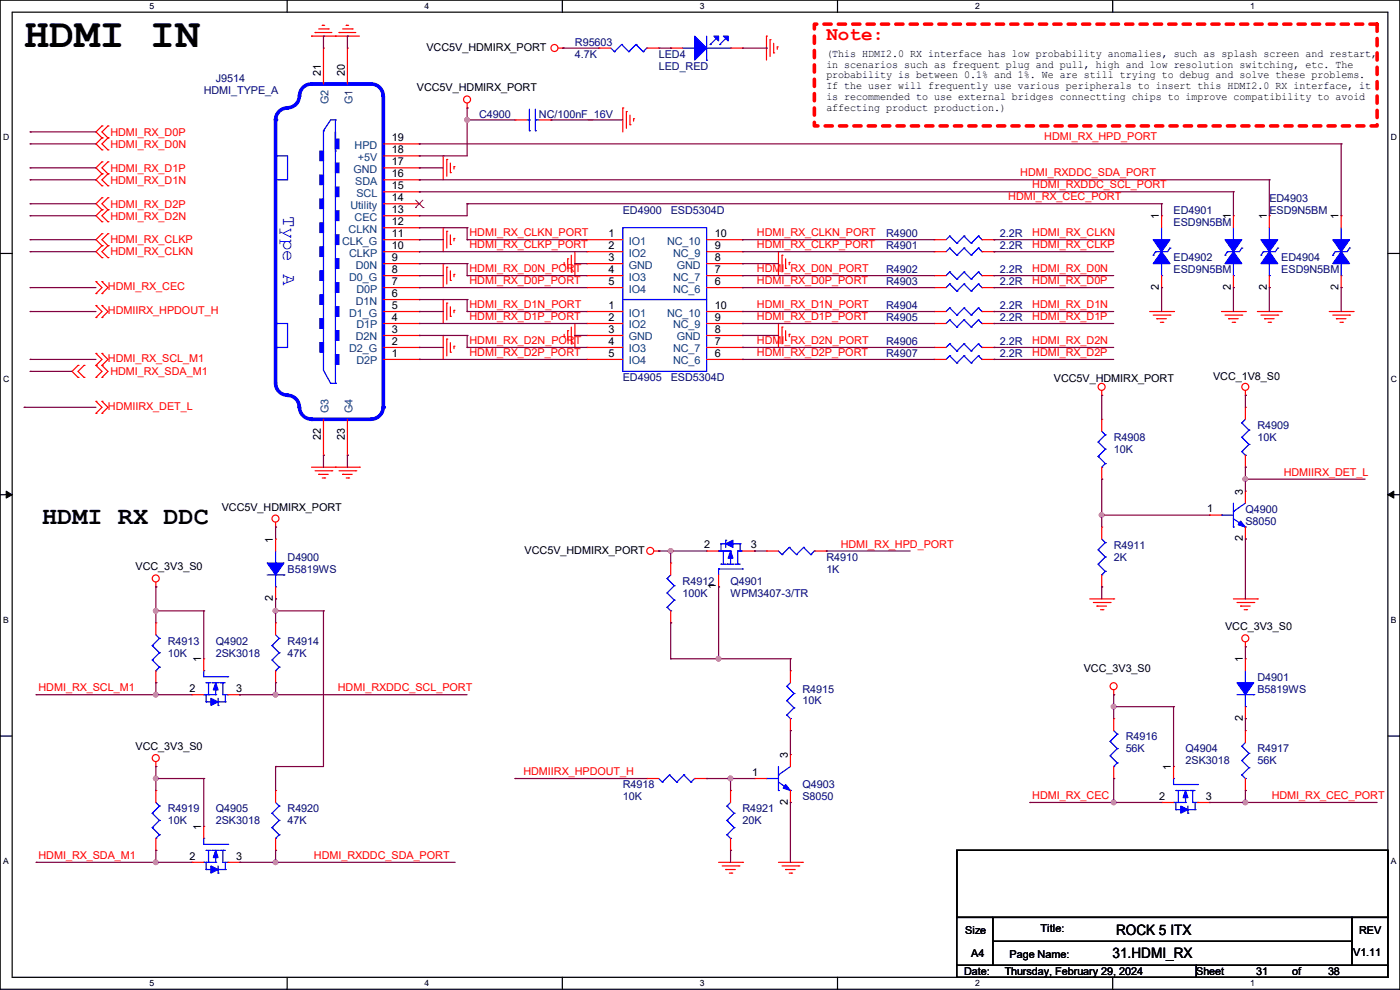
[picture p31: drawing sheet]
<svg xmlns="http://www.w3.org/2000/svg" width="297mm" height="210mm" viewBox="0 0 297 210" stroke-linecap="round" stroke-linejoin="round" font-family="sans-serif">
<defs><g id="words">
<text font-size="8.9" x="5.1" y="10">HDMI IN</text>
<text font-size="5.3" x="8.9" y="111.2">HDMI RX DDC</text>
<text font-size="4.1" fill="#f00" x="175.3" y="8.6">Note:</text>
<text font-size="4.1" fill="#00f" x="60.1" y="45.8" transform="rotate(90 60.1 45.8)">Type A</text>
<g font-size="3">
<text x="236" y="203.2">31.HDMI_RX</text>
<text x="236.8" y="198.4">ROCK 5 IIITX</text>
<text x="236.8" y="198.4">ROCK 5 TX</text>
</g>
<g font-size="2.3">
<text x="90.5" y="10.8">VCC5V_HDMIRX_PORT</text>
<text x="68.1" y="16" transform="rotate(-90 68.1 16)">21</text>
<text x="73.2" y="16" transform="rotate(-90 73.2 16)">20</text>
<text x="175.3" y="12.1">(This HDMI2.0 RX interface has low probability anomalies, such as splash screen and restart,</text>
<text x="175.3" y="14.4">in scenarios such as frequent plug and pull, high and low resolution switching, etc. The</text>
<text x="175.3" y="16.6">probability is between 0.1% and 1%. We are still trying to debug and solve these problems.</text>
<text x="88.4" y="19.4">VCC5V_HDMIRX_PORT</text>
<text x="175.3" y="18.9">If the user will frequently use various peripherals to insert this HDMI2.0 RX interface, it</text>
<text x="175.3" y="21.2">is recommended to use external bridges connectting chips to improve compatibility to avoid</text>
<text x="175.3" y="23.5">affecting product production.)</text>
<text x="83.1" y="30">19</text>
<text x="83.1" y="35.1">17</text>
<text x="83.1" y="32.5">18</text>
<text x="83.1" y="40.1">15</text>
<text x="83.1" y="37.6">16</text>
<text x="83.1" y="47.8">12</text>
<text x="83.1" y="45.2">13</text>
<text x="83.1" y="42.7">14</text>
<text x="245.9" y="46.5" transform="rotate(-90 245.9 46.5)">1</text>
<text x="261.1" y="46.5" transform="rotate(-90 261.1 46.5)">1</text>
<text x="268.7" y="46.5" transform="rotate(-90 268.7 46.5)">1</text>
<text x="284" y="46.5" transform="rotate(-90 284 46.5)">1</text>
<text x="83.1" y="52.8">10</text>
<text x="83.1" y="50.3">11</text>
<text x="129.1" y="50.3">1</text>
<text x="129.1" y="52.8">2</text>
<text x="151.7" y="50.3">10</text>
<text x="151.7" y="52.8">9</text>
<text x="83.1" y="57.9">8</text>
<text x="83.1" y="55.4">9</text>
<text x="129.1" y="57.9">4</text>
<text x="129.1" y="55.4">3</text>
<text x="151.7" y="57.9">7</text>
<text x="151.7" y="55.4">8</text>
<text x="83.1" y="65.5">5</text>
<text x="83.1" y="63">6</text>
<text x="83.1" y="60.5">7</text>
<text x="129.1" y="60.5">5</text>
<text x="129.1" y="65.5">1</text>
<text x="151.7" y="60.5">6</text>
<text x="151.7" y="65.5">10</text>
<text x="245.9" y="61.5" transform="rotate(-90 245.9 61.5)">2</text>
<text x="261.1" y="61.5" transform="rotate(-90 261.1 61.5)">2</text>
<text x="268.7" y="61.5" transform="rotate(-90 268.7 61.5)">2</text>
<text x="284" y="61.5" transform="rotate(-90 284 61.5)">2</text>
<text x="83.1" y="70.6">3</text>
<text x="83.1" y="68.1">4</text>
<text x="129.1" y="68.1">2</text>
<text x="129.1" y="70.6">3</text>
<text x="151.7" y="68.1">9</text>
<text x="151.7" y="70.6">8</text>
<text x="83.1" y="75.7">1</text>
<text x="83.1" y="73.2">2</text>
<text x="129.1" y="73.2">4</text>
<text x="129.1" y="75.7">5</text>
<text x="151.7" y="73.2">7</text>
<text x="151.7" y="75.7">6</text>
<text x="223.6" y="81.1">VCC5V_HDMIRX_PORT</text>
<text x="257.3" y="80.6">VCC_1V8_S0</text>
<text x="68.1" y="93.3" transform="rotate(-90 68.1 93.3)">22</text>
<text x="73.2" y="93.3" transform="rotate(-90 73.2 93.3)">23</text>
<text x="263.7" y="104.9" transform="rotate(-90 263.7 104.9)">3</text>
<text x="47" y="108.3">VCC5V_HDMIRX_PORT</text>
<text x="256.1" y="108.7">1</text>
<text x="57.9" y="115.1" transform="rotate(-90 57.9 115.1)">1</text>
<text x="111.3" y="117.4">VCC5V_HDMIRX_PORT</text>
<text x="149.4" y="116.3">2</text>
<text x="159.3" y="116.3">3</text>
<text x="263.7" y="114.9" transform="rotate(-90 263.7 114.9)">2</text>
<text x="28.7" y="121">VCC_3V3_S0</text>
<text x="151.9" y="125" transform="rotate(-90 151.9 125)">1</text>
<text x="57.9" y="127.6" transform="rotate(-90 57.9 127.6)">2</text>
<text x="259.9" y="133.7">VCC_3V3_S0</text>
<text x="42.7" y="140.5" transform="rotate(-90 42.7 140.5)">1</text>
<text x="229.9" y="142.6">VCC_3V3_S0</text>
<text x="263.7" y="140.5" transform="rotate(-90 263.7 140.5)">1</text>
<text x="40.2" y="146.8">2</text>
<text x="50.1" y="146.8">3</text>
<text x="263.7" y="153" transform="rotate(-90 263.7 153)">2</text>
<text x="28.7" y="159.1">VCC_3V3_S0</text>
<text x="167.1" y="160.8" transform="rotate(-90 167.1 160.8)">3</text>
<text x="159.6" y="164.6">1</text>
<text x="248.4" y="163.4" transform="rotate(-90 248.4 163.4)">1</text>
<text x="167.1" y="170.7" transform="rotate(-90 167.1 170.7)">2</text>
<text x="245.9" y="169.7">2</text>
<text x="255.8" y="169.7">3</text>
<text x="42.7" y="176.1" transform="rotate(-90 42.7 176.1)">1</text>
<text x="40.2" y="182.4">2</text>
<text x="50.1" y="182.4">3</text>
<text x="220.8" y="197.7">Title:</text>
<text x="204.8" y="198.2">Size</text>
<text x="206" y="203">A4</text>
<text x="214.2" y="203.3">Page Name:</text>
<text x="287.1" y="202.8">V1.11</text>
<text x="288.3" y="198.2">REV</text>
<text x="204.5" y="206.8">Date:</text>
<text x="213.1" y="206.8">Thursday, February 29, 2024</text>
<text x="253.8" y="206.8">Sheet</text>
<text x="266.5" y="206.8">31</text>
<text x="274.1" y="206.8">of</text>
<text x="281.7" y="206.8">38</text>
</g>
<g font-size="2.3" fill="#000080">
<text x="122" y="9.7">R95603</text>
<text x="45.8" y="17.4">J9514</text>
<text x="122" y="12.3">4.7K</text>
<text x="139.7" y="12.3">LED4</text>
<text x="139.7" y="14.8">LED_RED</text>
<text x="43.2" y="19.9">HDMI_TYPE_A</text>
<text x="101.6" y="25">C4900</text>
<text x="114.3" y="25">NC/100nF_16V</text>
<text x="132.1" y="45.3">ED4900</text>
<text x="142.3" y="45.3">ESD5304D</text>
<text x="249" y="45.3">ED4901</text>
<text x="249" y="47.8">ESD9N5BM</text>
<text x="269.3" y="42.8">ED4903</text>
<text x="269.3" y="45.3">ESD9N5BM</text>
<text x="188" y="52.9">R4901</text>
<text x="188" y="50.4">R4900</text>
<text x="212.1" y="52.9">2.2R</text>
<text x="212.1" y="50.4">2.2R</text>
<text x="188" y="58">R4902</text>
<text x="212.1" y="58">2.2R</text>
<text x="249" y="55.5">ED4902</text>
<text x="249" y="58">ESD9N5BM</text>
<text x="271.8" y="55.5">ED4904</text>
<text x="271.8" y="58">ESD9N5BM</text>
<text x="188" y="65.6">R4904</text>
<text x="188" y="60.5">R4903</text>
<text x="212.1" y="65.6">2.2R</text>
<text x="212.1" y="60.5">2.2R</text>
<text x="188" y="68.2">R4905</text>
<text x="212.1" y="68.2">2.2R</text>
<text x="188" y="73.2">R4906</text>
<text x="188" y="75.8">R4907</text>
<text x="212.1" y="73.2">2.2R</text>
<text x="212.1" y="75.8">2.2R</text>
<text x="132.1" y="80.9">ED4905</text>
<text x="142.3" y="80.9">ESD5304D</text>
<text x="236.3" y="93.6">R4908</text>
<text x="266.7" y="91">R4909</text>
<text x="266.7" y="93.6">10K</text>
<text x="236.3" y="96.1">10K</text>
<text x="264.2" y="108.8">Q4900</text>
<text x="264.2" y="111.3">S8050</text>
<text x="61" y="119">D4900</text>
<text x="175.3" y="119">R4910</text>
<text x="236.3" y="116.4">R4911</text>
<text x="236.3" y="119">2K</text>
<text x="61" y="121.5">B5819WS</text>
<text x="144.8" y="124">R4912</text>
<text x="155" y="124">Q4901</text>
<text x="175.3" y="121.5">1K</text>
<text x="144.8" y="126.6">100K</text>
<text x="155" y="126.6">WPM3407-3/TR</text>
<text x="35.6" y="136.7">R4913</text>
<text x="45.8" y="136.7">Q4902</text>
<text x="61" y="136.7">R4914</text>
<text x="35.6" y="139.3">10K</text>
<text x="45.8" y="139.3">2SK3018</text>
<text x="61" y="139.3">47K</text>
<text x="170.2" y="146.9">R4915</text>
<text x="170.2" y="149.4">10K</text>
<text x="266.7" y="144.4">D4901</text>
<text x="266.7" y="146.9">B5819WS</text>
<text x="238.8" y="157.1">R4916</text>
<text x="238.8" y="159.6">56K</text>
<text x="251.5" y="159.6">Q4904</text>
<text x="266.7" y="159.6">R4917</text>
<text x="132.1" y="167.2">R4918</text>
<text x="170.2" y="167.2">Q4903</text>
<text x="251.5" y="162.1">2SK3018</text>
<text x="266.7" y="162.1">56K</text>
<text x="35.6" y="172.3">R4919</text>
<text x="45.8" y="172.3">Q4905</text>
<text x="61" y="172.3">R4920</text>
<text x="132.1" y="169.8">10K</text>
<text x="157.5" y="172.3">R4921</text>
<text x="170.2" y="169.8">S8050</text>
<text x="35.6" y="174.8">10K</text>
<text x="45.8" y="174.8">2SK3018</text>
<text x="61" y="174.8">47K</text>
<text x="157.5" y="174.8">20K</text>
</g>
<g font-size="2.3" fill="#004080">
<text x="69.7" y="22.1" transform="rotate(-90 69.7 22.1)">G2</text>
<text x="74.8" y="22.1" transform="rotate(-90 74.8 22.1)">G1</text>
<text x="75.2" y="31.6">HPD</text>
<text x="75.9" y="34.1">+5V</text>
<text x="75" y="36.7">GND</text>
<text x="75.4" y="39.2">SDA</text>
<text x="75.6" y="41.7">SCL</text>
<text x="74.3" y="44.3">Utility</text>
<text x="75.2" y="46.8">CEC</text>
<text x="72.6" y="51.9">CLK_G</text>
<text x="74" y="49.4">CLKN</text>
<text x="133.4" y="51.9">IO1</text>
<text x="141.5" y="51.9">NC_10</text>
<text x="74.1" y="59.5">D0_G</text>
<text x="74.1" y="54.4">CLKP</text>
<text x="75.5" y="57">D0N</text>
<text x="133.4" y="54.4">IO2</text>
<text x="133.4" y="59.5">IO3</text>
<text x="133.4" y="57">GND</text>
<text x="142.8" y="54.4">NC_9</text>
<text x="142.8" y="59.5">NC_7</text>
<text x="143.6" y="57">GND</text>
<text x="75.5" y="64.6">D1N</text>
<text x="75.6" y="62.1">D0P</text>
<text x="133.4" y="62.1">IO4</text>
<text x="142.8" y="62.1">NC_6</text>
<text x="74.1" y="67.1">D1_G</text>
<text x="75.6" y="69.7">D1P</text>
<text x="133.4" y="67.1">IO1</text>
<text x="133.4" y="69.7">IO2</text>
<text x="141.5" y="67.1">NC_10</text>
<text x="142.8" y="69.7">NC_9</text>
<text x="74.1" y="74.8">D2_G</text>
<text x="75.5" y="72.2">D2N</text>
<text x="75.6" y="77.3">D2P</text>
<text x="133.4" y="74.8">IO3</text>
<text x="133.4" y="77.3">IO4</text>
<text x="133.4" y="72.2">GND</text>
<text x="142.8" y="74.8">NC_7</text>
<text x="142.8" y="77.3">NC_6</text>
<text x="143.6" y="72.2">GND</text>
<text x="69.7" y="87.7" transform="rotate(-90 69.7 87.7)">G3</text>
<text x="74.8" y="87.7" transform="rotate(-90 74.8 87.7)">G4</text>
</g>
<g font-size="2.3" fill="#f00">
<text x="23.4" y="28.8">HDMI_RX_D0P</text>
<text x="221.5" y="29.8">HDMI_RX_HPD_PORT</text>
<text x="23.4" y="31.3">HDMI_RX_D0N</text>
<text x="23.4" y="36.4">HDMI_RX_D1P</text>
<text x="23.4" y="38.9">HDMI_RX_D1N</text>
<text x="216.5" y="37.4">HDMI_RXDDC_SDA_PORT</text>
<text x="219" y="40">HDMI_RXDDC_SCL_PORT</text>
<text x="23.4" y="44">HDMI_RX_D2P</text>
<text x="23.4" y="46.6">HDMI_RX_D2N</text>
<text x="213.9" y="42.5">HDMI_RX_CEC_PORT</text>
<text x="23.4" y="51.6">HDMI_RX_CLKP</text>
<text x="99.6" y="50.1">HDMI_RX_CLKN_PORT</text>
<text x="99.6" y="52.7">HDMI_RX_CLKP_PORT</text>
<text x="160.6" y="50.1">HDMI_RX_CLKN_PORT</text>
<text x="160.6" y="52.7">HDMI_RX_CLKP_PORT</text>
<text x="219" y="50.1">HDMI_RX_CLKN</text>
<text x="219" y="52.7">HDMI_RX_CLKP</text>
<text x="23.4" y="54.2">HDMI_RX_CLKN</text>
<text x="99.6" y="57.7">HDMI_RX_D0N_PORT</text>
<text x="160.6" y="57.7">HDM</text>
<text x="165.8" y="57.7">I_RX_D0N_PORT</text>
<text x="219" y="57.7">HDMI_RX_D0N</text>
<text x="22.9" y="61.6">HDMI_RX_CEC</text>
<text x="99.6" y="60.3">HDMI_RX_D0P_PORT</text>
<text x="99.6" y="65.4">HDMI_RX_D1N_PORT</text>
<text x="160.6" y="60.3">HDMI_RX_D0P_PORT</text>
<text x="160.6" y="65.4">HDMI_RX_D1N_PORT</text>
<text x="219" y="60.3">HDMI_RX_D0P</text>
<text x="219" y="65.4">HDMI_RX_D1N</text>
<text x="22.9" y="66.6">HDMIIRX_HPDOUT_H</text>
<text x="99.6" y="67.9">HDMI_RX_D1P_PORT</text>
<text x="160.6" y="67.9">HDMI_RX_D1P_PORT</text>
<text x="219" y="67.9">HDMI_RX_D1P</text>
<text x="22.9" y="76.8">HDMI_RX_SCL_M1</text>
<text x="99.6" y="73">HDMI_RX_D2N_PORT</text>
<text x="99.6" y="75.5">HDMI_RX_D2P_PORT</text>
<text x="160.6" y="73">HDM</text>
<text x="160.6" y="75.5">HDMI_RX_D2P_PORT</text>
<text x="165.8" y="73">I_RX_D2N_PORT</text>
<text x="219" y="73">HDMI_RX_D2N</text>
<text x="219" y="75.5">HDMI_RX_D2P</text>
<text x="23.4" y="79.6">HDMI_RX_SDA_M1</text>
<text x="22.9" y="87">HDMIIRX_DET_L</text>
<text x="272.3" y="100.9">HDMIIRX_DET_L</text>
<text x="178.4" y="116.2">HDMI_RX_HPD_PORT</text>
<text x="8.2" y="146.6">HDMI_RX_SCL_M1</text>
<text x="71.7" y="146.6">HDMI_RXDDC_SCL_PORT</text>
<text x="111" y="164.4">HDMIIRX_HPDOUT_H</text>
<text x="219" y="169.5">HDMI_RX_CEC</text>
<text x="269.8" y="169.5">HDMI_RX_CEC_PORT</text>
<text x="8.2" y="182.2">HDMI_RX_SDA_M1</text>
<text x="66.6" y="182.2">HDMI_RXDDC_SDA_PORT</text>
</g>
<g font-size="1.8">
<text x="31.7" y="1.9">5</text>
<text x="90.1" y="1.9">4</text>
<text x="148.5" y="1.9">3</text>
<text x="206.8" y="1.9">2</text>
<text x="265.2" y="1.9">1</text>
<text x=".7" y="29.8">D</text>
<text x="295.1" y="29.8">D</text>
<text x=".7" y="80.9">C</text>
<text x="295.1" y="80.9">C</text>
<text x=".7" y="132.1">B</text>
<text x="295.1" y="132.1">B</text>
<text x=".7" y="183.3">A</text>
<text x="295.1" y="183.3">A</text>
<text x="31.7" y="209.2">5</text>
<text x="90.1" y="209.2">4</text>
<text x="148.5" y="209.2">3</text>
<text x="206.8" y="209.2">2</text>
<text x="265.2" y="209.2">1</text>
</g>
</g></defs>
<g fill="none" stroke="#000" stroke-width=".25">
<path d="M0 0h297v209.8h-297zM2.6 2.6h291.8v204.7h-291.8zM60.9 0v2.6M119.3 0v2.6M177.7 0v2.6M236.1 0v2.6M0 53.8h2.6M294.4 53.8h2.6M0 104.9h2.6M294.4 104.9h2.6M0 156.1h2.6M294.4 156.1h2.6"/>
<path d="M203 180.4h91.4v14.2h-91.4zM203 194.6h7.6v10.2h-7.6zM210.6 194.6h76.2v5.1h-76.2zM210.6 199.7h76.2v5.1h-76.2zM286.8 194.6h7.6v10.2h-7.6zM60.9 207.3v2.5M119.3 207.3v2.5M177.7 207.3v2.5M203 204.8h50.8v2.5h-50.8zM236.1 207.3v2.5M253.8 204.8h40.6v2.5h-40.6z"/>
</g>
<path d="M1.3 104.2l1.3 .7-1.3 .8zM294.4 104.9l1.3-.7v1.5z" fill="#000"/>
<path d="M1.3 104.2l1.3 .7-1.3 .8zM294.4 104.9l1.3-.7v1.5z" fill="none" stroke="#000" stroke-width=".21"/>
<path d="M172.8 5.1h119.3v21.6h-119.3z" fill="none" stroke="#f00" stroke-width=".76" stroke-dasharray="1.5 1.5"/>
<g fill="none" stroke="#f00" stroke-width=".25">
<path d="M66.1 7.7h.1M66.1 7.7h10.1M66.8 6.9h.1M66.8 6.9h3.6M67.6 6.1h2M68.4 5.4h.1M68.4 5.4h.5M69.6 6.1h.1M71.2 7.7h.1M71.9 6.9h.1M71.9 6.9h3.6M72.7 6.1h2"/>
<path d="M73.4 5.4h.1M73.4 5.4h.6M74.7 6.1h.1M118.4 10.2h1M119.4 10.2h.1M162.6 7.7h.1M162.6 7.7v5M163.4 8.4h.1M163.4 8.4v3.6M164.1 11.2h.1M164.1 9.2v2M164.9 9.9h.1"/>
<path d="M164.9 9.9v.6M21.6 26.7h.1M21.6 29.3h.1M21.6 31.8h.1M21.6 34.3h.1M21.6 36.9h.1M21.6 39.4h.1M21.6 26.7l-1.2 1.3 1.2 1.3M21.6 29.3l-1.2 1.2 1.2 1.3M21.6 34.3l-1.2 1.3 1.2 1.3M21.6 36.9l-1.2 1.2 1.2 1.3M22.9 29.3h.1"/>
<path d="M22.9 26.7h.1M22.9 31.8h.1M22.9 36.9h.1M22.9 34.3h.1M22.9 39.4h.1M22.9 26.7l-1.3 1.3 1.3 1.3M22.9 29.3l-1.3 1.2 1.3 1.3M22.9 34.3l-1.3 1.3 1.3 1.3M22.9 36.9l-1.3 1.2 1.3 1.3M94 33.1h.1M94 33.1v5M94.8 33.8h.1"/>
<path d="M94.8 33.8v3.6M95.5 36.6h.1M95.5 34.6v2M96.3 35.3h.1M96.3 35.3v.6M99.1 22.9h.1M99.1 21.9v1M132.1 22.9h.1M132.1 22.9v5.1M132.9 23.7h.1M132.9 23.7v3.5M133.6 26.5h.1"/>
<path d="M133.6 24.4v2.1M134.4 25.2h.1M134.4 25.2v.5M20.4 59.7h.1M20.4 59.7l1.2 1.3-1.2 1.3M21.6 42h.1M21.6 44.5h.1M21.6 47h.1M21.6 49.6h.1M21.6 52.1h.1M21.6 54.7h.1M21.6 59.7h.1"/>
<path d="M21.6 42l-1.2 1.2 1.2 1.3M21.6 44.5l-1.2 1.3 1.2 1.2M21.6 49.6l-1.2 1.2 1.2 1.3M21.6 52.1l-1.2 1.3 1.2 1.3M21.6 59.7l1.3 1.3-1.3 1.3M22.9 44.5h.1M22.9 42h.1M22.9 47h.1M22.9 52.1h.1M22.9 49.6h.1M22.9 54.7h.1M22.9 42l-1.3 1.2 1.3 1.3"/>
<path d="M22.9 44.5l-1.3 1.3 1.3 1.2M22.9 49.6l-1.3 1.2 1.3 1.3M22.9 52.1l-1.3 1.3 1.3 1.3M94 48.3h.1M94 55.9h.1M94 48.3v5.1M94 55.9v5.1M94.8 49.1h.1M94.8 56.7h.1M94.8 49.1v3.5M94.8 56.7v3.5M95.5 51.9h.1"/>
<path d="M95.5 59.5h.1M95.5 49.8v2.1M95.5 57.4v2.1M96.3 50.6h.1M96.3 58.2h.1M96.3 50.6v.5M96.3 58.2v.5M119.7 56.2h.1M119.7 55.7v.5M120.4 54.9h.1M120.4 54.9v2M121.2 57.7h.1"/>
<path d="M121.2 54.1v3.6M122 58.5h.1M122 53.4v5.1M165.1 53.4h.1M165.1 53.4v5.1M165.9 54.1h.1M165.9 54.1v3.6M166.7 56.9h.1M166.7 54.9v2M167.4 55.7h.1M167.4 55.7v.5M16.6 77.5h.1"/>
<path d="M16.6 77.5l-1.3 1.3 1.3 1.3M17.8 77.5h.1M17.8 77.5l-1.2 1.3 1.2 1.3M20.4 62.3h.1M20.4 67.4h.1M20.4 64.8h.1M20.4 77.5h.1M20.4 75h.1M20.4 64.8l1.2 1.3-1.2 1.3M20.4 75l1.2 1.2-1.2 1.3M20.4 77.5l1.2 1.3-1.2 1.3M21.6 62.3h.1"/>
<path d="M21.6 67.4h.1M21.6 64.8h.1M21.6 77.5h.1M21.6 75h.1M21.6 64.8l1.3 1.3-1.3 1.3M21.6 75l1.3 1.2-1.3 1.3M21.6 77.5l1.3 1.3-1.3 1.3M94 63.5h.1M94 71.2h.1M94 63.5v5.1M94 71.2v5M94.8 64.3h.1"/>
<path d="M94.8 71.9h.1M94.8 64.3v3.6M94.8 71.9v3.6M95.5 67.1h.1M95.5 74.7h.1M95.5 65.1v2M95.5 72.7v2M96.3 65.8h.1M96.3 73.4h.1M96.3 65.8v.5M96.3 73.4v.6M119.7 71.4h.1"/>
<path d="M119.7 70.9v.5M120.4 70.1h.1M120.4 70.1v2.1M121.2 72.9h.1M121.2 69.4v3.5M122 73.7h.1M122 68.6v5.1M165.1 68.6h.1M165.1 68.6v5.1M165.9 69.4h.1M165.9 69.4v3.5M166.7 72.2h.1"/>
<path d="M166.7 70.1v2.1M167.4 70.9h.1M167.4 70.9v.5M243.9 66.1h5.1M244.6 66.8h3.6M245.4 67.6h.1M245.4 67.6h2M246.2 68.4h.5M246.7 68.4h.1M248.2 66.8h.1M249 66.1h.1M259.1 66.1h5.1"/>
<path d="M259.9 66.8h3.5M260.6 67.6h.1M260.6 67.6h2.1M261.4 68.4h.5M261.9 68.4h.1M263.4 66.8h.1M264.2 66.1h.1M266.7 66.1h5.1M267.5 66.8h3.6M268.3 67.6h.1M268.3 67.6h2M269 68.4h.5"/>
<path d="M269.5 68.4h.1M271.1 66.8h.1M271.8 66.1h.1M282 66.1h5.1M282.7 66.8h3.6M283.5 67.6h.1M283.5 67.6h2M284.3 68.4h.5M284.8 68.4h.1M286.3 66.8h.1M287.1 66.1h.1M16.6 80.1h.1"/>
<path d="M17.8 80.1h.1M20.4 80.1h.1M20.4 87.7h.1M20.4 85.1h.1M20.4 85.1l1.2 1.3-1.2 1.3M21.6 80.1h.1M21.6 87.7h.1M21.6 85.1h.1M21.6 85.1l1.3 1.3-1.3 1.3M66.1 99.1h10.1M66.8 99.9h3.6M70.4 99.9h.1"/>
<path d="M71.2 99.1h.1M71.9 99.9h3.6M75.5 99.9h.1M76.2 99.1h.1M233.7 83.9h.1M233.7 82.8v1.1M264.2 83.9h.1M264.2 82.8v1.1M58.5 111.8h.1M58.5 110.8v1M67.6 100.6h.1M67.6 100.6h2"/>
<path d="M68.4 101.4h.5M68.9 101.4h.1M72.7 100.6h.1M72.7 100.6h2M73.4 101.4h.6M74 101.4h.1M138.7 116.9h1M139.7 116.9h.1M33.1 124.5h.1M33.1 123.5v1M231.2 127h5.1M231.9 127.8h3.6"/>
<path d="M232.7 128.6h.1M232.7 128.6h2M233.5 129.3h.5M234 129.3h.1M235.5 127.8h.1M236.3 127h.1M261.7 127h5M262.4 127.8h3.6M263.2 128.6h.1M263.2 128.6h2M263.9 129.3h.6M264.2 137.2h.1"/>
<path d="M264.2 136.2v1M264.5 129.3h.1M266 127.8h.1M266.7 127h.1M236.3 147.4h.1M236.3 146.3v1.1M33.1 162.6h.1M33.1 161.6v1M152.4 182.9h5.1M153.2 183.7h3.6M154 184.4h.1M154 184.4h2"/>
<path d="M154.7 185.2h.5M155.2 185.2h.1M156.8 183.7h.1M157.5 182.9h.1M165.1 182.9h5.1M165.9 183.7h3.6M166.7 184.4h.1M166.7 184.4h2M167.4 185.2h.5M167.9 185.2h.1M169.5 183.7h.1M170.2 182.9h.1"/>
<circle cx="117.6" cy="10.2" r=".74"/>
<circle cx="99.1" cy="21.1" r=".74"/>
<circle cx="233.7" cy="82.1" r=".74"/>
<circle cx="264.2" cy="82.1" r=".74"/>
<circle cx="58.4" cy="110" r=".74"/>
<circle cx="137.9" cy="116.9" r=".74"/>
<circle cx="33" cy="122.7" r=".74"/>
<circle cx="264.2" cy="135.4" r=".74"/>
<circle cx="236.2" cy="145.6" r=".74"/>
<circle cx="33" cy="160.8" r=".74"/>
</g>
<path d="M249.5 167.7h.1M249.5 167.7h1M250 170.2h.1M250 167.7v2.5M250.7 167.7h.1M250.7 167.7h1.6M251.5 170.2h.1M251.5 167.7v2.5M252.5 167.7h.1M252.5 167.7h1M253 167.7h.1M253 167.7v2.5" fill="none" stroke="#00f" stroke-width=".25"/>
<path d="M251.5 167.7l.5 1.5h-1z" fill="#00f"/>
<path d="M249 170.2h.1M249 170.2h2.5M251.5 167.7l.5 1.5h-1z" fill="none" stroke="#00f" stroke-width=".25"/>
<path d="M250.5 171l1.5 .7-1.5 .8z" fill="#00f"/>
<g fill="none" stroke="#00f" stroke-width=".25">
<path d="M233 93.8h.1M233 96.8h.1M233 93.8l1.5 1.5M233 96.8l1.5 1.5M233.7 99.1h.1M233.7 91.5l.8 .7M234.5 92.2h.1M234.5 95.3h.1M234.5 98.3h.1M234.5 92.2l-1.5 1.6M234.5 95.3l-1.5 1.5M234.5 98.3l-.8 .8"/>
<path d="M259.1 109.3h.1M259.1 109.3h2.6M261.7 108.5h.1M261.7 111.8h.1M261.7 110l2.5 1.8M261.7 106.7v5.1M264.2 111.8h.1M264.2 106.7l-2.5 1.8M141.5 122.7h.1M141.5 125.8h.1M141.5 128.8h.1M141.5 122.7l1.5 1.5"/>
<path d="M141.5 125.8l1.5 1.5M141.5 128.8l.8 .8M142.3 129.6h.1M142.3 122l-.8 .7M143 124.2h.1M143 127.3h.1M143 124.2l-1.5 1.6M143 127.3l-1.5 1.5M249 165.1h.1M249 165.1v1.3h5M249.5 171.7h.1M249.5 170.2h.1"/>
<path d="M249.5 171.7h1M249.5 170.2v1.5M250.5 171l1.5 .7-1.5 .8zM252 171.7h.1M252 172.5h.1M252 171.7h1.5M252 171v1.5M253 170.2h1M253.5 171.7h.1M253.5 170.2v1.5M254 166.4h.1M254 170.2h.1"/>
</g>
<g fill="none" stroke="#f00" stroke-width=".25">
<path d="M233.7 88.9h.1M233.7 88.9v2.6M233.7 99.1v2.5M142.3 119.4h.1M142.3 119.4v2.6M233.7 101.6h.1M142.3 132.1h.1M142.3 129.6v2.5M246.4 170.2h.1M246.4 170.2h2.6M249 162.6h.1M249 162.6v2.5"/>
<path d="M254 170.2h2.6M256.6 170.2h.1"/>
</g>
<path d="M263.2 110.5l1 1.3-1.5-.5z" fill="#00f"/>
<g fill="none" stroke="#00f" stroke-width=".25">
<path d="M129.6 10.2l.7 .8M130.3 11h.1M131.9 9.4h.1M131.9 9.4l-1.6 1.6M131.9 9.4l1.5 1.6M133.4 11h.1M134.9 9.4h.1M134.9 9.4l-1.5 1.6M134.9 9.4l1.5 1.6M136.4 11h.1M137.2 10.2h.1M137.2 10.2l-.8 .8"/>
<path d="M201.5 52.6h.1M201.5 52.6l-.8 .8M201.5 52.6l1.5 1.5M203 54.1h.1M204.5 52.6h.1M204.5 52.6l-1.5 1.5M204.5 52.6l1.5 1.5M206 54.1h.1M207.6 52.6h.1M207.6 52.6l-1.6 1.5M207.6 52.6l.7 .8M208.3 53.4h.1"/>
<path d="M201.5 72.9h.1M201.5 72.9l-.8 .8M201.5 72.9l1.5 1.6M203 74.5h.1M204.5 72.9h.1M204.5 72.9l-1.5 1.6M204.5 72.9l1.5 1.6M206 74.5h.1M207.6 72.9h.1M207.6 72.9l-1.6 1.6M207.6 72.9l.7 .8M208.3 73.7h.1"/>
<path d="M165.1 116.9l.8 .7M165.9 117.6h.1M167.4 116.1h.1M167.4 116.1l-1.5 1.5M167.4 116.1l1.6 1.5M169 117.6h.1M170.5 116.1h.1M170.5 116.1l-1.5 1.5M170.5 116.1l1.5 1.5M172 117.6h.1M172.8 116.9h.1M172.8 116.9l-.8 .7"/>
<path d="M263.2 110.5l1 1.3-1.5-.5zM43.7 144.8h.1M43.7 144.8h1M44.2 147.4h.1M44.2 144.8v2.6M45 144.8h.1M45 144.8h1.5M45.8 147.4h.1M45.8 144.8v2.6M46.8 144.8h.1M46.8 144.8h1M47.3 144.8h.1"/>
<path d="M47.3 144.8v2.6M154.2 171h.1M154.2 174h.1M154.2 177.1h.1M154.2 171l1.5 1.5M154.2 174l1.5 1.6M154.2 177.1l.8 .7M155 177.8h.1M155 170.2l-.8 .8M155.7 172.5h.1M155.7 175.6h.1M155.7 172.5l-1.5 1.5"/>
<path d="M155.7 175.6l-1.5 1.5"/>
</g>
<g fill="none" stroke="#f00" stroke-width=".25">
<path d="M127 10.2h.1M127 10.2h2.6M137.2 10.2h2.5M139.7 10.2h.1M198.2 53.4h.1M198.2 53.4h2.5M208.3 53.4h2.6M210.9 53.4h.1M198.2 73.7h.1M198.2 73.7h2.5M208.3 73.7h2.6M210.9 73.7h.1"/>
<path d="M162.6 116.9h.1M162.6 116.9h2.5M172.8 116.9h2.5M175.3 116.9h.1M256.6 109.3h.1M256.6 109.3h2.5M264.2 114.3h.1M264.2 104.2h.1M264.2 104.2v2.5M264.2 111.8v2.5M155 167.7h.1M155 167.7v2.5"/>
<path d="M155 177.8v2.6M155 180.4h.1"/>
</g>
<path d="M45.8 144.8l.5 1.5h-1z" fill="#00f"/>
<path d="M43.2 147.4h.1M43.2 147.4h2.6M45.8 144.8l.5 1.5h-1z" fill="none" stroke="#00f" stroke-width=".25"/>
<path d="M44.7 148.1l1.6 .8-1.6 .7z" fill="#00f"/>
<g fill="none" stroke="#00f" stroke-width=".25">
<path d="M201.5 50.1h.1M201.5 57.7h.1M201.5 50.1l-.8 .7M201.5 50.1l1.5 1.5M201.5 57.7l-.8 .8M201.5 57.7l1.5 1.5M203 51.6h.1M203 59.2h.1M204.5 50.1h.1M204.5 57.7h.1M204.5 50.1l-1.5 1.5M204.5 50.1l1.5 1.5"/>
<path d="M204.5 57.7l-1.5 1.5M204.5 57.7l1.5 1.5M206 51.6h.1M206 59.2h.1M207.6 50.1h.1M207.6 57.7h.1M207.6 50.1l-1.6 1.5M207.6 50.1l.7 .7M207.6 57.7l-1.6 1.5M207.6 57.7l.7 .8M208.3 50.8h.1M208.3 58.5h.1"/>
<path d="M201.5 65.3h.1M201.5 65.3l-.8 .8M201.5 65.3l1.5 1.5M203 66.8h.1M204.5 65.3h.1M204.5 65.3l-1.5 1.5M204.5 65.3l1.5 1.5M206 66.8h.1M207.6 65.3h.1M207.6 65.3l-1.6 1.5M207.6 65.3l.7 .8M208.3 66.1h.1"/>
<path d="M32.3 136.9h.1M32.3 140h.1M32.3 136.9l1.5 1.6M32.3 140l1.5 1.5M33.1 134.7l.7 .7M33.8 135.4h.1M33.8 138.5h.1M33.8 135.4l-1.5 1.5M33.8 138.5l-1.5 1.5M33.1 142.3h.1M33.8 141.5h.1M33.8 141.5l-.7 .8"/>
<path d="M43.2 142.3h.1M43.2 142.3v1.3h5.1M43.7 148.9h.1M43.7 147.4h.1M43.7 148.9h1M43.7 147.4v1.5M44.7 148.1l1.6 .8-1.6 .7zM46.3 148.9h.1M46.3 149.6h.1M46.3 148.9h1.5M46.3 148.1v1.5M47.3 147.4h1"/>
<path d="M47.8 148.9h.1M47.8 147.4v1.5M48.3 143.6h.1M48.3 147.4h.1M162.6 165.1h.1M162.6 165.1h2.5M165.1 164.4h.1M165.1 167.7h.1M165.1 165.9l2.6 1.8M165.1 162.6v5.1M167.7 167.7h.1M167.7 162.6l-2.6 1.8"/>
</g>
<g fill="none" stroke="#f00" stroke-width=".25">
<path d="M198.2 50.8h.1M198.2 58.5h.1M198.2 50.8h2.5M198.2 58.5h2.5M208.3 50.8h2.6M208.3 58.5h2.6M210.9 50.8h.1M210.9 58.5h.1M198.2 66.1h.1M198.2 66.1h2.5M208.3 66.1h2.6M210.9 66.1h.1"/>
<path d="M33.1 132.1h.1M33.1 132.1v2.6M43.2 139.7h.1M43.2 139.7v2.6M33.1 144.8h.1M33.1 142.3v2.5M40.7 147.4h.1M40.7 147.4h2.5M48.3 147.4h2.5M50.8 147.4h.1"/>
</g>
<path d="M166.7 166.4l1 1.3-1.5-.5z" fill="#00f"/>
<g fill="none" stroke="#00f" stroke-width=".25">
<path d="M260.4 53.4h.1M260.4 53.4h2.5M261.7 50.8h.1M261.7 58.5h.1M261.7 48.3v2.5M261.7 55.9v2.6M263.4 89.7h.1M263.4 92.8h.1M263.4 95.8h.1M263.4 89.7l1.6 1.5M263.4 92.8l1.6 1.5M263.4 95.8l.8 .8"/>
<path d="M264.2 96.6h.1M264.2 88.9l-.8 .8M265 91.2h.1M265 94.3h.1M265 91.2l-1.6 1.6M265 94.3l-1.6 1.5M166.7 166.4l1 1.3-1.5-.5z"/>
</g>
<path d="M264.2 86.4h.1M264.2 99.1h.1M264.2 86.4v2.5M264.2 96.6v2.5M160.1 165.1h.1M160.1 165.1h2.5M167.7 170.2h.1M167.7 160.1h.1M167.7 160.1v2.5M167.7 167.7v2.5" fill="none" stroke="#f00" stroke-width=".25"/>
<path d="M259.9 50.8h3.5l-1.7 2.6z" fill-rule="evenodd" fill="#00f"/>
<path d="M259.9 50.8h3.5l-1.7 2.6zM259.9 54.1h.1M260.4 53.4l-.5 .7M263.4 52.6h.1M263.4 52.6l-.5 .8" fill="none" stroke="#00f" stroke-width=".25"/>
<path d="M261.7 53.4l1.7 2.5h-3.5z" fill-rule="evenodd" fill="#00f"/>
<g fill="none" stroke="#00f" stroke-width=".25">
<path d="M261.7 53.4l1.7 2.5h-3.5zM43.7 180.4h.1M43.7 180.4h1M44.2 182.9h.1M44.2 180.4v2.5M45 180.4h.1M45 180.4h1.5M45.8 182.9h.1M45.8 180.4v2.5M46.8 180.4h.1M46.8 180.4h1M47.3 180.4h.1"/>
<path d="M47.3 180.4v2.5"/>
</g>
<path d="M261.7 45.8h.1M261.7 45.8v2.5M261.7 58.5v2.5M261.7 61h.1" fill="none" stroke="#f00" stroke-width=".25"/>
<path d="M45.8 180.4l.5 1.5h-1z" fill="#00f"/>
<path d="M43.2 182.9h.1M43.2 182.9h2.6M45.8 180.4l.5 1.5h-1z" fill="none" stroke="#00f" stroke-width=".25"/>
<path d="M44.7 183.7l1.6 .7-1.6 .8z" fill="#00f"/>
<g fill="none" stroke="#00f" stroke-width=".25">
<path d="M58.5 119.4h.1M58.5 116.9v2.5M56.7 122h3.5M58.5 124.5h.1M58.5 122v2.5M60.2 122h.1M43.2 177.8h.1M43.2 177.8v1.3h5.1M48.3 179.1h.1M57.7 172.5h.1M57.7 175.6h.1M57.7 172.5l1.5 1.5"/>
<path d="M57.7 175.6l1.5 1.5M58.5 177.8h.1M58.5 170.2l.7 .8M59.2 171h.1M59.2 174h.1M59.2 177.1h.1M59.2 171l-1.5 1.5M59.2 174l-1.5 1.6M59.2 177.1l-.7 .7M43.7 184.4h.1M43.7 182.9h.1M43.7 184.4h1"/>
<path d="M43.7 182.9v1.5M44.7 183.7l1.6 .7-1.6 .8zM46.3 184.4h.1M46.3 185.2h.1M46.3 184.4h1.5M46.3 183.7v1.5M47.3 182.9h1M47.8 184.4h.1M47.8 182.9v1.5M48.3 182.9h.1"/>
</g>
<path d="M43.2 175.3h.1M43.2 175.3v2.5M58.5 167.7h.1M58.5 167.7v2.5M58.5 177.8v2.6M40.7 182.9h.1M40.7 182.9h2.5M48.3 182.9h2.5M50.8 182.9h.1M58.5 180.4h.1" fill="none" stroke="#f00" stroke-width=".25"/>
<path d="M56.7 119.4h3.5l-1.7 2.6z" fill-rule="evenodd" fill="#00f"/>
<g fill="none" stroke="#00f" stroke-width=".25">
<path d="M201.5 67.9h.1M201.5 67.9l-.8 .7M201.5 67.9l1.5 1.5M203 69.4h.1M204.5 67.9h.1M204.5 67.9l-1.5 1.5M204.5 67.9l1.5 1.5M206 69.4h.1M207.6 67.9h.1M207.6 67.9l-1.6 1.5M207.6 67.9l.7 .7M208.3 68.6h.1"/>
<path d="M56.7 119.4h3.5l-1.7 2.6zM152.4 116.9h.1M152.4 116.9h2.6M153.5 116.9h.1M153.5 116.9v2.8M155 116.9h.1M155 118.2h.1M155 116.9v1M155 118.2v1.5M156.5 119.7h.1M156.5 116.9v2.8M157 116.9h.1"/>
<path d="M157 116.9h.5M152.4 120.7h.1M152.4 120.7v1.3M152.4 120.7h5.1M157.5 120.7h.1M263.4 158.3h.1M263.4 158.3l1.6 1.5M264.2 157.5l-.8 .8M265 159.8h.1M265 159.8l-1.6 1.5M263.4 161.3h.1M263.4 164.4h.1"/>
<path d="M263.4 161.3l1.6 1.6M263.4 164.4l.8 .7M264.2 165.1h.1M265 162.9h.1M265 162.9l-1.6 1.5"/>
</g>
<path d="M198.2 68.6h.1M198.2 68.6h2.5M208.3 68.6h2.6M210.9 68.6h.1M58.5 114.3h.1M58.5 114.3v2.6M58.5 127h.1M58.5 124.5v2.5M264.2 155h.1M264.2 155v2.5M264.2 167.7h.1M264.2 165.1v2.6" fill="none" stroke="#f00" stroke-width=".25"/>
<path d="M155 116.9l.5 1.5h-1z" fill="#00f"/>
<path d="M153 119.7h.1M153 119.7h1M154.2 119.7h.1M154.2 119.7h1.5M155 116.9l.5 1.5h-1zM156 119.7h.1M156 119.7h1" fill="none" stroke="#00f" stroke-width=".25"/>
<path d="M154 115.4l1.5-.8v1.5z" fill="#00f"/>
<g fill="none" stroke="#00f" stroke-width=".25">
<path d="M201.5 75.5h.1M201.5 75.5l-.8 .7M201.5 75.5l1.5 1.5M203 77h.1M204.5 75.5h.1M204.5 75.5l-1.5 1.5M204.5 75.5l1.5 1.5M206 77h.1M207.6 75.5h.1M207.6 75.5l-1.6 1.5M207.6 75.5l.7 .7M208.3 76.2h.1"/>
<path d="M153 115.4h.1M153 116.9h.1M153 115.4h1M153 115.4v1.5M154 115.4l1.5-.8v1.5zM154 114.6h.1M154 114.6v1.5M155.5 115.4h.1M155.5 115.4h1.5M156.5 116.9h.1M157 115.4h.1M157 115.4v1.5h-.5"/>
</g>
<path d="M198.2 76.2h.1M198.2 76.2h2.5M208.3 76.2h2.6M210.9 76.2h.1M149.9 116.9h.1M149.9 116.9h2.5M157.5 116.9h2.6M160.1 116.9h.1M152.4 124.5h.1M152.4 122v2.5" fill="none" stroke="#f00" stroke-width=".25"/>
<path d="M81.3 20.4v66" fill="none" stroke="#00f" stroke-width=".76"/>
<circle cx="81.3" cy="86.4" r=".38" fill="#00f"/>
<path d="M66.1 88.9h12.7" fill="none" stroke="#00f" stroke-width=".76"/>
<circle cx="66.1" cy="88.9" r=".38" fill="#00f"/>
<path d="M78.8 17.8h-12.7a2.52 2.52 0 0 0-2.6 2.6M58.5 81.3a2.52 2.52 0 0 0 2.5 2.5M61 83.9a2.52 2.52 0 0 1 2.5 2.5M63.5 86.4a2.52 2.52 0 0 0 2.6 2.5" fill="none" stroke="#00f" stroke-width=".76"/>
<circle cx="66.1" cy="17.8" r=".38" fill="#00f"/>
<path d="M61 22.9a2.52 2.52 0 0 0-2.5 2.6v55.8M63.5 20.4a2.52 2.52 0 0 1-2.5 2.5" fill="none" stroke="#00f" stroke-width=".76"/>
<circle cx="58.5" cy="25.4" r=".38" fill="#00f"/>
<path d="M58.5 33.1h2.5v5h-2.5zM68.6 27.7h.1M68.6 27.7v50.8l1.5 2.8M71.2 30.5h.1M71.2 25.4h.1M71.2 32h.1M71.2 25.4v55.9M71.2 25.4h-1.1l-1.5 2.3M58.5 68.6h2.5v5.1h-2.5zM70.1 81.3h.1M70.1 81.3h1.1M71.2 81.3h.1" fill="none" stroke="#00f" stroke-width=".25"/>
<path d="M71.2 29.5h.7v2h-.7z" fill-rule="evenodd" fill="#00f"/>
<path d="M71.2 29.5h.7v2h-.7z" fill="none" stroke="#00f" stroke-width=".25"/>
<path d="M67.9 32h.7v2.1h-.7z" fill-rule="evenodd" fill="#00f"/>
<path d="M67.9 32h.7v2.1h-.7z" fill="none" stroke="#00f" stroke-width=".25"/>
<path d="M71.2 34.6h.7v2h-.7z" fill-rule="evenodd" fill="#00f"/>
<path d="M71.2 34.6h.7v2h-.7z" fill="none" stroke="#00f" stroke-width=".25"/>
<path d="M67.9 37.1h.7v2.1h-.7z" fill-rule="evenodd" fill="#00f"/>
<path d="M67.9 37.1h.7v2.1h-.7z" fill="none" stroke="#00f" stroke-width=".25"/>
<path d="M71.2 39.7h.7v2h-.7z" fill-rule="evenodd" fill="#00f"/>
<path d="M71.2 39.7h.7v2h-.7z" fill="none" stroke="#00f" stroke-width=".25"/>
<path d="M67.9 42.2h.7v2h-.7z" fill-rule="evenodd" fill="#00f"/>
<path d="M67.9 42.2h.7v2h-.7z" fill="none" stroke="#00f" stroke-width=".25"/>
<path d="M71.2 44.7h.7v2.1h-.7z" fill-rule="evenodd" fill="#00f"/>
<path d="M71.2 44.7h.7v2.1h-.7z" fill="none" stroke="#00f" stroke-width=".25"/>
<path d="M67.9 47.3h.7v2h-.7z" fill-rule="evenodd" fill="#00f"/>
<path d="M67.9 47.3h.7v2h-.7z" fill="none" stroke="#00f" stroke-width=".25"/>
<path d="M71.2 49.8h.7v2.1h-.7z" fill-rule="evenodd" fill="#00f"/>
<path d="M71.2 49.8h.7v2.1h-.7z" fill="none" stroke="#00f" stroke-width=".25"/>
<path d="M67.9 52.4h.7v2h-.7z" fill-rule="evenodd" fill="#00f"/>
<path d="M67.9 52.4h.7v2h-.7z" fill="none" stroke="#00f" stroke-width=".25"/>
<path d="M71.2 54.9h.7v2h-.7z" fill-rule="evenodd" fill="#00f"/>
<path d="M71.2 54.9h.7v2h-.7z" fill="none" stroke="#00f" stroke-width=".25"/>
<path d="M67.9 57.4h.7v2.1h-.7z" fill-rule="evenodd" fill="#00f"/>
<path d="M67.9 57.4h.7v2.1h-.7z" fill="none" stroke="#00f" stroke-width=".25"/>
<path d="M71.2 60h.7v2h-.7z" fill-rule="evenodd" fill="#00f"/>
<path d="M71.2 60h.7v2h-.7z" fill="none" stroke="#00f" stroke-width=".25"/>
<path d="M67.9 62.5h.7v2.1h-.7z" fill-rule="evenodd" fill="#00f"/>
<path d="M67.9 62.5h.7v2.1h-.7z" fill="none" stroke="#00f" stroke-width=".25"/>
<path d="M71.2 65.1h.7v2h-.7z" fill-rule="evenodd" fill="#00f"/>
<path d="M71.2 65.1h.7v2h-.7z" fill="none" stroke="#00f" stroke-width=".25"/>
<path d="M67.9 67.6h.7v2h-.7z" fill-rule="evenodd" fill="#00f"/>
<path d="M67.9 67.6h.7v2h-.7z" fill="none" stroke="#00f" stroke-width=".25"/>
<path d="M71.2 70.1h.7v2.1h-.7z" fill-rule="evenodd" fill="#00f"/>
<path d="M71.2 70.1h.7v2.1h-.7z" fill="none" stroke="#00f" stroke-width=".25"/>
<path d="M67.9 72.7h.7v2h-.7z" fill-rule="evenodd" fill="#00f"/>
<path d="M67.9 72.7h.7v2h-.7z" fill="none" stroke="#00f" stroke-width=".25"/>
<path d="M71.2 75.2h.7v2.1h-.7z" fill-rule="evenodd" fill="#00f"/>
<path d="M283.3 53.4h.1M283.3 53.4h2.5M284.5 50.8h.1M284.5 58.5h.1M284.5 48.3v2.5M284.5 55.9v2.6M71.2 75.2h.7v2.1h-.7z" fill="none" stroke="#00f" stroke-width=".25"/>
<path d="M78.8 17.8a2.52 2.52 0 0 1 2.5 2.6M81.3 86.4a2.52 2.52 0 0 1-2.5 2.5" fill="none" stroke="#00f" stroke-width=".76"/>
<g fill="none" stroke="#f00" stroke-width=".25">
<path d="M68.6 10.2h.1M68.6 10.2v7.6M73.7 10.2h.1M73.7 10.2v7.6M81.3 38.1h7.6M81.3 35.6h7.6M81.3 33.1h7.6M81.3 30.5h7.6M88.9 38.1h.1M88.9 35.6h.1M88.9 33.1h.1M88.9 30.5h.1"/>
<path d="M81.3 58.5h7.6M81.3 55.9h7.6M81.3 53.4h7.6M81.3 50.8h7.6M81.3 48.3h7.6M81.3 45.8h7.6M81.3 43.2h7.6M81.3 40.7h7.6M88.9 58.5h.1M88.9 55.9h.1M88.9 53.4h.1M88.9 50.8h.1"/>
<path d="M88.9 48.3h.1M88.9 45.8h.1M88.9 43.2h.1M88.9 40.7h.1M81.3 76.2h7.6M81.3 73.7h7.6M81.3 71.2h7.6M81.3 68.6h7.6M81.3 66.1h7.6M81.3 63.5h7.6M81.3 61h7.6M88.9 76.2h.1"/>
<path d="M88.9 73.7h.1M88.9 71.2h.1M88.9 68.6h.1M88.9 66.1h.1M88.9 63.5h.1M88.9 61h.1M68.6 96.6h.1M68.6 88.9v7.7M73.7 96.6h.1M73.7 88.9v7.7"/>
</g>
<path d="M88.1 44h.1M88.2 42.5l1.5 1.5M89.7 42.5l-1.6 1.5M89.7 44h.1" fill="none" stroke="#804000" stroke-width=".21"/>
<path d="M282.7 50.8h3.6l-1.8 2.6z" fill-rule="evenodd" fill="#00f"/>
<path d="M282.7 50.8h3.6l-1.8 2.6zM282.7 54.1h.1M283.3 53.4l-.6 .7M286.3 52.6h.1M286.3 52.6l-.5 .8" fill="none" stroke="#00f" stroke-width=".25"/>
<path d="M284.5 53.4l1.8 2.5h-3.6z" fill-rule="evenodd" fill="#00f"/>
<path d="M111.8 25.4h.5M112.3 25.4h.1M112.3 27.7h.1M112.3 23.2v4.5M113.6 27.7h.1M113.6 25.4h.1M113.6 25.4h.7M113.6 23.2v4.5M132.1 48.3h17.8v15.2h-17.8zM284.5 53.4l1.8 2.5h-3.6z" fill="none" stroke="#00f" stroke-width=".25"/>
<g fill="none" stroke="#f00" stroke-width=".25">
<path d="M109.3 25.4h.1M109.3 25.4h2.5M114.3 25.4h2.6M116.9 25.4h.1M124.5 50.8h.1M124.5 53.4h.1M124.5 58.5h.1M124.5 55.9h.1M124.5 50.8h7.6M124.5 53.4h7.6M124.5 58.5h7.6M124.5 55.9h7.6"/>
<path d="M149.9 50.8h7.6M149.9 53.4h7.6M149.9 58.5h7.6M149.9 55.9h7.6M157.5 50.8h.1M157.5 53.4h.1M157.5 58.5h.1M157.5 55.9h.1M284.5 45.8h.1M284.5 45.8v2.5M284.5 58.5v2.5M124.5 61h.1"/>
<path d="M124.5 61h7.6M149.9 61h7.6M157.5 61h.1M284.5 61h.1"/>
</g>
<path d="M147.4 7.7l2.5 2.5-2.5 2.5z" fill="#00f"/>
<path d="M147.4 7.7l2.5 2.5-2.5 2.5z" fill="none" stroke="#00f" stroke-width=".25"/>
<path d="M151.4 7.7h1v1z" fill="#00f"/>
<path d="M151.4 7.7h1v1z" fill="none" stroke="#00f" stroke-width=".25"/>
<path d="M153.5 7.7h1v1z" fill="#00f"/>
<g fill="none" stroke="#00f" stroke-width=".25">
<path d="M144.8 10.2h2.6M147.4 10.2h.1M149.9 12.7h.1M149.9 7.7v5M149.9 10.2h5.1M150.7 9.4h.1M151.9 8.2l-1.2 1.2M152.7 9.4h.1M153.5 7.7h1v1zM154 8.2l-1.3 1.2M155 10.2h.1M132.1 63.5h17.8v15.3h-17.8z"/>
<path d="M201.5 60.2h.1M201.5 60.2l-.8 .8M201.5 60.2l1.5 1.6M203 61.8h.1M204.5 60.2h.1M204.5 60.2l-1.5 1.6M204.5 60.2l1.5 1.6M206 61.8h.1M207.6 60.2h.1M207.6 60.2l-1.6 1.6M207.6 60.2l.7 .8M208.3 61h.1"/>
<path d="M166.9 145.6h.1M166.9 148.6h.1M166.9 151.7h.1M166.9 145.6l1.5 1.5M166.9 148.6l1.5 1.6M166.9 151.7l.8 .7M167.7 152.4h.1M167.7 144.8l-.8 .8M168.4 147.1h.1M168.4 150.2h.1M168.4 147.1l-1.5 1.5M168.4 150.2l-1.5 1.5"/>
<path d="M262.4 147.4h3.6M264.2 144.8h.1M264.2 149.9h.1M264.2 142.3v2.5M264.2 147.4v2.5M266 147.4h.1M139.7 165.1l.8 .8M140.5 165.9h.1M142 164.4h.1M142 164.4l-1.5 1.5M142 164.4l1.6 1.5M143.6 165.9h.1"/>
<path d="M145.1 164.4h.1M145.1 164.4l-1.5 1.5M145.1 164.4l1.5 1.5M146.6 165.9h.1M147.4 165.1h.1M147.4 165.1l-.8 .8"/>
</g>
<g fill="none" stroke="#f00" stroke-width=".25">
<path d="M142.3 10.2h.1M142.3 10.2h2.5M155 10.2h2.5M157.5 10.2h.1M124.5 66.1h.1M124.5 68.6h.1M124.5 73.7h.1M124.5 76.2h.1M124.5 71.2h.1M124.5 66.1h7.6M124.5 68.6h7.6M124.5 73.7h7.6"/>
<path d="M124.5 76.2h7.6M124.5 71.2h7.6M149.9 66.1h7.6M149.9 68.6h7.6M149.9 73.7h7.6M149.9 76.2h7.6M149.9 71.2h7.6M157.5 66.1h.1M157.5 68.6h.1M157.5 73.7h.1M157.5 76.2h.1M157.5 71.2h.1"/>
<path d="M198.2 61h.1M198.2 61h2.5M208.3 61h2.6M210.9 61h.1M167.7 142.3h.1M167.7 155h.1M167.7 142.3v2.5M167.7 152.4v2.6M137.2 165.1h.1M137.2 165.1h2.5M147.4 165.1h2.5M149.9 165.1h.1"/>
</g>
<path d="M262.4 144.8h3.6l-1.8 2.6z" fill-rule="evenodd" fill="#00f"/>
<g fill="none" stroke="#00f" stroke-width=".25">
<path d="M245.2 53.4h.1M245.2 53.4h2.5M246.4 50.8h.1M246.4 58.5h.1M246.4 48.3v2.5M246.4 55.9v2.6M233 116.6h.1M233 119.7h.1M233 116.6l1.5 1.6M233 119.7l1.5 1.5M233.7 114.3l.8 .8M234.5 115.1h.1"/>
<path d="M234.5 118.2h.1M234.5 115.1l-1.5 1.5M234.5 118.2l-1.5 1.5M233.7 122h.1M234.5 121.2h.1M234.5 121.2l-.8 .8M262.4 144.8h3.6l-1.8 2.6z"/>
</g>
<path d="M233.7 111.8h.1M233.7 111.8v2.5M233.7 124.5h.1M233.7 122v2.5M264.2 139.7h.1M264.2 139.7v2.6M264.2 152.4h.1M264.2 149.9v2.5" fill="none" stroke="#f00" stroke-width=".25"/>
<path d="M244.6 50.8h3.6l-1.8 2.6z" fill-rule="evenodd" fill="#00f"/>
<path d="M244.6 50.8h3.6l-1.8 2.6zM244.6 54.1h.1M245.2 53.4l-.6 .7M248.2 52.6h.1M248.2 52.6l-.5 .8" fill="none" stroke="#00f" stroke-width=".25"/>
<path d="M246.4 53.4l1.8 2.5h-3.6z" fill-rule="evenodd" fill="#00f"/>
<g fill="none" stroke="#00f" stroke-width=".25">
<path d="M246.4 53.4l1.8 2.5h-3.6zM268 53.4h.1M268 53.4h2.6M269.3 50.8h.1M269.3 58.5h.1M269.3 48.3v2.5M269.3 55.9v2.6M57.7 136.9h.1M57.7 140h.1M57.7 136.9l1.5 1.6M57.7 140l1.5 1.5M58.5 134.7l.7 .7"/>
<path d="M59.2 135.4h.1M59.2 138.5h.1M59.2 135.4l-1.5 1.5M59.2 138.5l-1.5 1.5M58.5 142.3h.1M59.2 141.5h.1M59.2 141.5l-.7 .8M235.5 157.3h.1M235.5 157.3l1.5 1.5M236.3 155l.7 .7M237 155.7h.1M237 158.8h.1"/>
<path d="M237 155.7l-1.5 1.6M237 158.8l-1.5 1.5M32.3 172.5h.1M32.3 175.6h.1M32.3 172.5l1.5 1.5M32.3 175.6l1.5 1.5M33.1 177.8h.1M33.1 170.2l.7 .8M33.8 171h.1M33.8 174h.1M33.8 177.1h.1M33.8 171l-1.5 1.5"/>
<path d="M33.8 174l-1.5 1.6M33.8 177.1l-.7 .7M235.5 160.3h.1M235.5 160.3l1.5 1.5M236.3 162.6h.1M237 161.8h.1M237 161.8l-.7 .8"/>
</g>
<g fill="none" stroke="#f00" stroke-width=".25">
<path d="M246.4 45.8h.1M246.4 45.8v2.5M246.4 58.5v2.5M246.4 61h.1M58.5 132.1h.1M58.5 132.1v2.6M58.5 144.8h.1M58.5 142.3v2.5M236.3 152.4h.1M236.3 152.4v2.6M33.1 167.7h.1M33.1 167.7v2.5"/>
<path d="M33.1 177.8v2.6M236.3 165.1h.1M236.3 162.6v2.5M33.1 180.4h.1"/>
</g>
<path d="M267.5 50.8h3.6l-1.8 2.6z" fill-rule="evenodd" fill="#00f"/>
<path d="M267.5 50.8h3.6l-1.8 2.6zM267.5 54.1h.1M268 53.4l-.5 .7M271.1 52.6h.1M271.1 52.6l-.5 .8" fill="none" stroke="#00f" stroke-width=".25"/>
<path d="M269.3 53.4l1.8 2.5h-3.6z" fill-rule="evenodd" fill="#00f"/>
<path d="M269.3 53.4l1.8 2.5h-3.6z" fill="none" stroke="#00f" stroke-width=".25"/>
<path d="M269.3 45.8h.1M269.3 45.8v2.5M269.3 58.5v2.5M269.3 61h.1" fill="none" stroke="#f00" stroke-width=".25"/>
<path d="M68.6 7.7h.1M68.6 7.7v2.5M73.7 7.7h.1M73.7 7.7v2.5M99.1 22.9h.1M99.1 25.4h.1M99.1 22.9v10.2M99.1 25.4h10.2" fill="none" stroke="#800040" stroke-width=".25"/>
<circle cx="99.1" cy="25.4" r=".49" fill="#f0f"/>
<circle cx="99.1" cy="25.4" r=".49" fill="none" stroke="#f0f" stroke-width=".25"/>
<g fill="none" stroke="#800040" stroke-width=".25">
<path d="M6.4 28h.1M6.4 30.5h.1M6.4 35.6h.1M6.4 38.1h.1M6.4 28h14M6.4 30.5h14M6.4 35.6h14M6.4 38.1h14M88.9 30.5h.1M88.9 33.1h.1M88.9 35.6h.1M88.9 38.1h.1"/>
<path d="M88.9 30.5h195.6M88.9 33.1h10.2M88.9 35.6h5.1M88.9 38.1h180.4M116.9 25.4h.1M116.9 25.4h15.2M269.3 38.1h.1M269.3 38.1v7.7M284.5 30.5h.1M284.5 30.5v15.3M6.4 43.2h.1M6.4 45.8h.1"/>
<path d="M6.4 50.8h.1M6.4 53.4h.1M6.4 43.2h14M6.4 45.8h14M6.4 50.8h14M6.4 53.4h14M88.9 40.7h.1M88.9 45.8h.1M88.9 48.3h.1M88.9 50.8h.1M88.9 53.4h.1M88.9 55.9h.1"/>
<path d="M88.9 58.5h.1M88.9 40.7h172.8M88.9 48.3h10.2M88.9 50.8h5.1M88.9 53.4h35.6M88.9 55.9h10.2M88.9 58.5h5.1M99.1 43.2h.1M99.1 48.3h.1M99.1 50.8h.1M99.1 55.9h.1M99.1 58.5h.1"/>
<path d="M99.1 43.2h147.3M99.1 43.2v2.6h-10.2M99.1 48.3v2.5M99.1 55.9v2.6M99.1 50.8h25.4M99.1 58.5h25.4M122 55.9h.1M122 55.9h2.5M157.5 50.8h.1M157.5 53.4h.1M157.5 55.9h.1M157.5 58.5h.1"/>
<path d="M157.5 50.8h40.7M157.5 53.4h40.7M157.5 55.9h7.6M157.5 58.5h40.7M210.9 50.8h.1M210.9 53.4h.1M210.9 58.5h.1M210.9 50.8h25.4M210.9 53.4h25.4M210.9 58.5h25.4M246.4 43.2h.1M246.4 43.2v2.6"/>
<path d="M261.7 40.7h.1M261.7 40.7v5.1M6.4 61h.1M6.4 66.1h.1M6.4 76.2h.1M6.4 78.8h.1M6.4 61h14M6.4 66.1h14M6.4 76.2h14M6.4 78.8h8.9M88.9 61h.1M88.9 63.5h.1"/>
<path d="M88.9 66.1h.1M88.9 68.6h.1M88.9 71.2h.1M88.9 73.7h.1M88.9 76.2h.1M88.9 61h35.6M88.9 63.5h10.2M88.9 66.1h5.1M88.9 68.6h35.6M88.9 71.2h10.2M88.9 73.7h5.1M88.9 76.2h35.6"/>
<path d="M99.1 63.5h.1M99.1 66.1h.1M99.1 71.2h.1M99.1 73.7h.1M99.1 63.5v2.6M99.1 71.2v2.5M99.1 66.1h25.4M99.1 73.7h25.4M122 71.2h.1M122 71.2h2.5M157.5 61h.1M157.5 66.1h.1"/>
<path d="M157.5 68.6h.1M157.5 71.2h.1M157.5 73.7h.1M157.5 76.2h.1M157.5 61h40.7M157.5 66.1h40.7M157.5 68.6h40.7M157.5 71.2h7.6M157.5 73.7h40.7M157.5 76.2h40.7M210.9 61h.1M210.9 66.1h.1"/>
<path d="M210.9 68.6h.1M210.9 73.7h.1M210.9 76.2h.1M210.9 61h25.4M210.9 66.1h25.4M210.9 68.6h25.4M210.9 73.7h25.4M210.9 76.2h25.4M246.4 61h.1M246.4 61v5.1M261.7 61h.1M261.7 61v5.1"/>
<path d="M269.3 61h.1M269.3 61v5.1M284.5 61h.1M284.5 61v5.1M5.1 86.4h.1M5.1 86.4h15.3M68.6 96.6h.1M68.6 96.6v2.5M73.7 96.6h.1M73.7 96.6v2.5M233.7 83.9h.1M233.7 83.9v5"/>
<path d="M264.2 83.9h.1M264.2 99.1h.1M264.2 83.9v2.5M264.2 99.1v2.5"/>
</g>
<circle cx="264.2" cy="101.6" r=".49" fill="#f0f"/>
<circle cx="264.2" cy="101.6" r=".49" fill="none" stroke="#f0f" stroke-width=".25"/>
<path d="M233.7 101.6h.1M233.7 101.6v7.7" fill="none" stroke="#800040" stroke-width=".25"/>
<circle cx="233.7" cy="109.2" r=".49" fill="#f0f"/>
<circle cx="233.7" cy="109.2" r=".49" fill="none" stroke="#f0f" stroke-width=".25"/>
<path d="M58.5 111.8h.1M58.5 111.8v2.5M139.7 116.9h.1M139.7 116.9h2.6M233.7 109.3h.1M233.7 109.3v2.5M233.7 109.3h22.9M264.2 101.6h.1M264.2 114.3h.1M264.2 101.6h25.4M264.2 101.6v2.6M264.2 114.3v12.7" fill="none" stroke="#800040" stroke-width=".25"/>
<circle cx="142.3" cy="116.9" r=".49" fill="#f0f"/>
<circle cx="142.3" cy="116.9" r=".49" fill="none" stroke="#f0f" stroke-width=".25"/>
<g fill="none" stroke="#800040" stroke-width=".25">
<path d="M142.3 116.9h.1M142.3 116.9v2.5M142.3 116.9h7.6M160.1 116.9h.1M160.1 116.9h2.5M175.3 116.9h.1M175.3 116.9h17.8M33.1 124.5h.1M33.1 129.6h.1M33.1 124.5v7.6M33.1 129.6h10.1M58.5 127h.1"/>
<path d="M58.5 127v2.6M152.4 124.5h.1M152.4 124.5v15.2M233.7 124.5h.1M233.7 124.5v2.5"/>
</g>
<circle cx="33" cy="129.6" r=".49" fill="#f0f"/>
<circle cx="33" cy="129.6" r=".49" fill="none" stroke="#f0f" stroke-width=".25"/>
<path d="M43.2 129.6h.1M43.2 129.6v10.1M58.5 129.6h.1M58.5 129.6h10.1" fill="none" stroke="#800040" stroke-width=".25"/>
<circle cx="58.4" cy="129.6" r=".49" fill="#f0f"/>
<circle cx="58.4" cy="129.6" r=".49" fill="none" stroke="#f0f" stroke-width=".25"/>
<path d="M58.5 129.6h.1M58.5 129.6v2.5M68.6 129.6h.1M68.6 129.6v33M142.3 132.1h.1M142.3 139.7h.1M142.3 132.1v7.6M142.3 139.7h10.1M264.2 137.2h.1M264.2 137.2v2.5" fill="none" stroke="#800040" stroke-width=".25"/>
<circle cx="152.4" cy="139.7" r=".49" fill="#f0f"/>
<circle cx="152.4" cy="139.7" r=".49" fill="none" stroke="#f0f" stroke-width=".25"/>
<path d="M152.4 139.7h.1M152.4 139.7h15.3M167.7 139.7h.1M167.7 139.7v2.6M7.7 147.4h.1M7.7 147.4h33M33.1 144.8h.1M33.1 147.4h.1M33.1 144.8v2.6M58.5 144.8h.1M58.5 144.8v2.6" fill="none" stroke="#800040" stroke-width=".25"/>
<circle cx="33" cy="147.3" r=".49" fill="#f0f"/>
<circle cx="33" cy="147.3" r=".49" fill="none" stroke="#f0f" stroke-width=".25"/>
<path d="M50.8 147.4h.1M50.8 147.4h48.3M58.5 147.4h.1" fill="none" stroke="#800040" stroke-width=".25"/>
<circle cx="58.4" cy="147.3" r=".49" fill="#f0f"/>
<circle cx="58.4" cy="147.3" r=".49" fill="none" stroke="#f0f" stroke-width=".25"/>
<path d="M236.3 147.4h.1M236.3 149.9h.1M236.3 147.4v5" fill="none" stroke="#800040" stroke-width=".25"/>
<circle cx="236.2" cy="149.9" r=".49" fill="#f0f"/>
<circle cx="236.2" cy="149.9" r=".49" fill="none" stroke="#f0f" stroke-width=".25"/>
<g fill="none" stroke="#800040" stroke-width=".25">
<path d="M167.7 155h.1M167.7 155v5.1M236.3 149.9h.1M236.3 149.9h12.7M249 149.9h.1M249 149.9v12.7M264.2 152.4h.1M264.2 152.4v2.6M33.1 162.6h.1M33.1 165.1h.1M33.1 162.6v2.5M33.1 165.1h10.1"/>
<path d="M58.5 162.6h.1M58.5 162.6h10.1M58.5 162.6v5.1"/>
</g>
<circle cx="33" cy="165.1" r=".49" fill="#f0f"/>
<circle cx="33" cy="165.1" r=".49" fill="none" stroke="#f0f" stroke-width=".25"/>
<path d="M33.1 165.1h.1M33.1 165.1v2.6M43.2 165.1h.1M43.2 165.1v10.2M109.3 165.1h.1M109.3 165.1h27.9M149.9 165.1h.1M149.9 165.1h5.1" fill="none" stroke="#800040" stroke-width=".25"/>
<circle cx="155" cy="165.1" r=".49" fill="#f0f"/>
<circle cx="155" cy="165.1" r=".49" fill="none" stroke="#f0f" stroke-width=".25"/>
<path d="M155 165.1h.1M155 165.1h5.1M155 165.1v2.6M167.7 170.2h.1M167.7 170.2v12.7M218.5 170.2h.1M236.3 165.1h.1M236.3 165.1v5.1h-17.8M264.2 167.7h.1M264.2 167.7v2.5" fill="none" stroke="#800040" stroke-width=".25"/>
<circle cx="236.2" cy="170.2" r=".49" fill="#f0f"/>
<circle cx="236.2" cy="170.2" r=".49" fill="none" stroke="#f0f" stroke-width=".25"/>
<path d="M236.3 170.2h.1M236.3 170.2h10.1M256.6 170.2h.1M256.6 170.2h7.6" fill="none" stroke="#800040" stroke-width=".25"/>
<circle cx="264.2" cy="170.2" r=".49" fill="#f0f"/>
<circle cx="264.2" cy="170.2" r=".49" fill="none" stroke="#f0f" stroke-width=".25"/>
<path d="M264.2 170.2h.1M264.2 170.2h27.9M7.7 182.9h.1M7.7 182.9h33M33.1 180.4h.1M33.1 182.9h.1M33.1 180.4v2.5M58.5 180.4h.1M58.5 180.4v2.5M155 180.4h.1M155 180.4v2.5" fill="none" stroke="#800040" stroke-width=".25"/>
<circle cx="33" cy="182.9" r=".49" fill="#f0f"/>
<circle cx="33" cy="182.9" r=".49" fill="none" stroke="#f0f" stroke-width=".25"/>
<path d="M50.8 182.9h.1M50.8 182.9h45.8M58.5 182.9h.1" fill="none" stroke="#800040" stroke-width=".25"/>
<circle cx="58.4" cy="182.9" r=".49" fill="#f0f"/>
<circle cx="58.4" cy="182.9" r=".49" fill="none" stroke="#f0f" stroke-width=".25"/>
<path d="M119.4 10.2h.1M119.4 10.2h7.6M139.7 10.2h2.6M142.3 10.2h.1M157.5 10.2h5.1M162.6 10.2h.1" fill="none" stroke="#800040" stroke-width=".25"/>
<circle cx="99.1" cy="25.4" r=".49" fill="#f0f"/>
<circle cx="99.1" cy="25.4" r=".49" fill="none" stroke="#f0f" stroke-width=".25"/>
<circle cx="264.2" cy="101.6" r=".49" fill="#f0f"/>
<circle cx="264.2" cy="101.6" r=".49" fill="none" stroke="#f0f" stroke-width=".25"/>
<circle cx="233.7" cy="109.2" r=".49" fill="#f0f"/>
<circle cx="233.7" cy="109.2" r=".49" fill="none" stroke="#f0f" stroke-width=".25"/>
<circle cx="142.3" cy="116.9" r=".49" fill="#f0f"/>
<circle cx="142.3" cy="116.9" r=".49" fill="none" stroke="#f0f" stroke-width=".25"/>
<circle cx="33" cy="129.6" r=".49" fill="#f0f"/>
<circle cx="33" cy="129.6" r=".49" fill="none" stroke="#f0f" stroke-width=".25"/>
<circle cx="58.4" cy="129.6" r=".49" fill="#f0f"/>
<circle cx="58.4" cy="129.6" r=".49" fill="none" stroke="#f0f" stroke-width=".25"/>
<circle cx="152.4" cy="139.7" r=".49" fill="#f0f"/>
<circle cx="152.4" cy="139.7" r=".49" fill="none" stroke="#f0f" stroke-width=".25"/>
<circle cx="33" cy="147.3" r=".49" fill="#f0f"/>
<circle cx="33" cy="147.3" r=".49" fill="none" stroke="#f0f" stroke-width=".25"/>
<circle cx="58.4" cy="147.3" r=".49" fill="#f0f"/>
<circle cx="58.4" cy="147.3" r=".49" fill="none" stroke="#f0f" stroke-width=".25"/>
<circle cx="236.2" cy="149.9" r=".49" fill="#f0f"/>
<circle cx="236.2" cy="149.9" r=".49" fill="none" stroke="#f0f" stroke-width=".25"/>
<circle cx="33" cy="165.1" r=".49" fill="#f0f"/>
<circle cx="33" cy="165.1" r=".49" fill="none" stroke="#f0f" stroke-width=".25"/>
<circle cx="155" cy="165.1" r=".49" fill="#f0f"/>
<circle cx="155" cy="165.1" r=".49" fill="none" stroke="#f0f" stroke-width=".25"/>
<circle cx="236.2" cy="170.2" r=".49" fill="#f0f"/>
<circle cx="236.2" cy="170.2" r=".49" fill="none" stroke="#f0f" stroke-width=".25"/>
<circle cx="264.2" cy="170.2" r=".49" fill="#f0f"/>
<circle cx="264.2" cy="170.2" r=".49" fill="none" stroke="#f0f" stroke-width=".25"/>
<circle cx="33" cy="182.9" r=".49" fill="#f0f"/>
<circle cx="33" cy="182.9" r=".49" fill="none" stroke="#f0f" stroke-width=".25"/>
<circle cx="58.4" cy="182.9" r=".49" fill="#f0f"/>
<circle cx="58.4" cy="182.9" r=".49" fill="none" stroke="#f0f" stroke-width=".25"/>
<use href="#words"/>
</svg>
